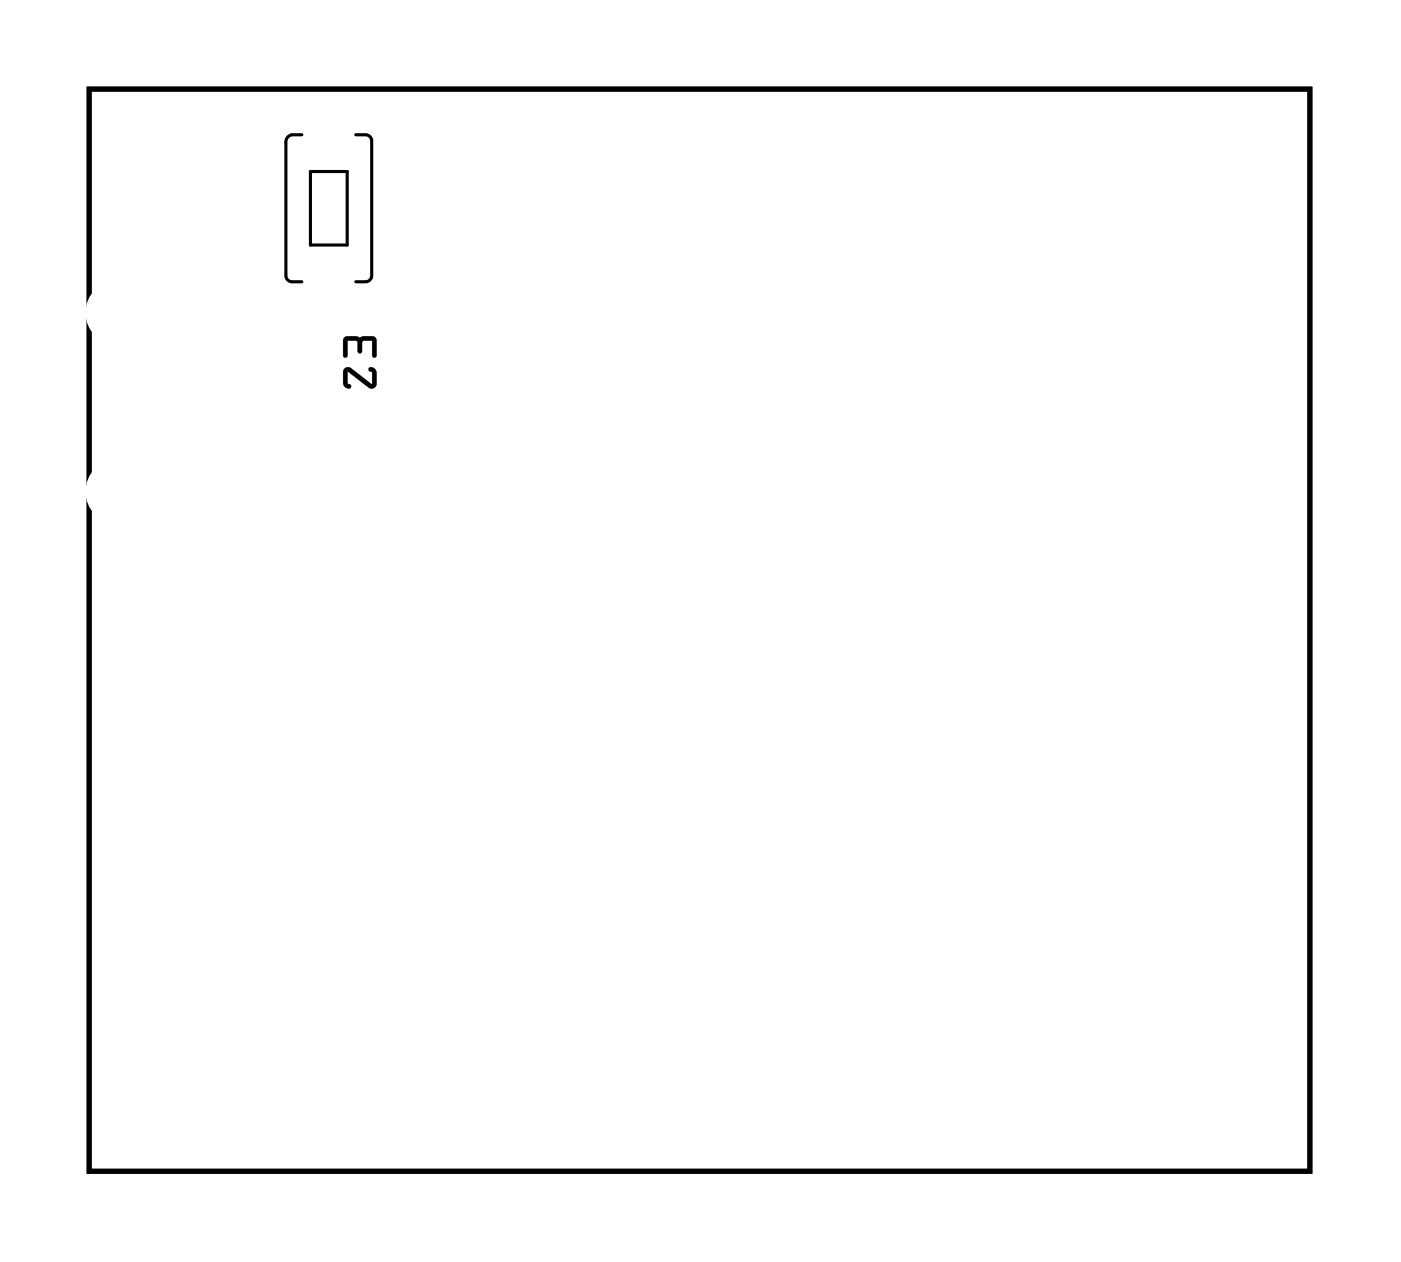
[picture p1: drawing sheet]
<svg xmlns="http://www.w3.org/2000/svg" width="57mm" height="52mm" viewBox="0 0 57 52" stroke-linecap="round" stroke-linejoin="round" font-family="sans-serif">
<path d="M3.6 3.6h49.8v44.2h-49.8z" fill="none" stroke="#000" stroke-width=".2"/>
<g fill="#000">
<path d="M3.6 3.6h49.8v44.2h-49.8zM3.6 3.6v44.2h49.8v-44.2z"/>
<path d="M14.1 15l-.1 .6 .1 .2h.2l-.1-.2v-.4l.9 .6 .2-.1 .1-.5-.2-.2-.2 .1 .2 .1v.5l-.9-.7zM14 13.8l.1 .8 .1-.1v-.6h.4v.5h.1h.1v-.5h.4v.6h.2v-.6l-.2-.2z"/>
<path d="M14 15v.7l.2 .2a.13 .13 0 0 0 .1-.2 .13 .13 0 0 0-.1-.1v-.4l.8 .6a.21 .21 0 0 0 .4-.1l-.1-.6-.2-.1a.13 .13 0 0 0-.1 .1 .13 .13 0 0 0 .2 .1v.5l-.9-.7zM14.1 15.1l.2-.1 .9 .7v-.5l-.2-.1 .2-.1 .1 .1 .1 .6a.21 .21 0 0 1-.4 .1l-.8-.6v.4l.1 .2h-.2l-.1-.2zM14 13.8v.7a.1 .1 0 0 0 .1 .1 .1 .1 0 0 0 .1-.1v-.6h.4v.4a.1 .1 0 0 0 .1 .1 .1 .1 0 0 0 .1-.1v-.4h.4v.6a.1 .1 0 0 0 .1 .1 .1 .1 0 0 0 .1-.1v-.6l-.1-.2zM14.1 13.8l1.1-.1 .2 .2-.1 .6h-.1v-.6h-.4v.5h-.1h-.1v-.5h-.4v.6l-.1 .1z"/>
</g>
<path d="M12.3 5.5l-.5 .1-.1 .2v5.4v.2l.2 .1h.4M12.7 7h1.5v3h-1.5zM14.5 5.5h.4l.2 .1 .1 .1v5.5l-.1 .2-.2 .1h-.4" fill="none" stroke="#000" stroke-width=".13"/>
<path d="M46 8.7h1.5v1.5h-1.5z" fill="#fff"/>
<path d="M46 8.7h1.5v1.5h-1.5z" fill="none" stroke="#fff" stroke-width=".69" stroke-linecap="butt"/>
<circle cx="46.8" cy="12" r=".72" fill="#fff"/>
<circle cx="46.8" cy="12" r=".72" fill="none" stroke="#fff" stroke-width=".69" stroke-linecap="butt"/>
<circle cx="44.2" cy="12" r=".72" fill="#fff"/>
<circle cx="44.2" cy="12" r=".72" fill="none" stroke="#fff" stroke-width=".69" stroke-linecap="butt"/>
<circle cx="41.7" cy="12" r=".72" fill="#fff"/>
<circle cx="41.7" cy="12" r=".72" fill="none" stroke="#fff" stroke-width=".69" stroke-linecap="butt"/>
<circle cx="39.1" cy="12" r=".72" fill="#fff"/>
<circle cx="39.1" cy="12" r=".72" fill="none" stroke="#fff" stroke-width=".69" stroke-linecap="butt"/>
<circle cx="46.8" cy="9.4" r=".72" fill="#fff"/>
<circle cx="46.8" cy="9.4" r=".72" fill="none" stroke="#fff" stroke-width=".69" stroke-linecap="butt"/>
<circle cx="44.2" cy="9.4" r=".72" fill="#fff"/>
<circle cx="44.2" cy="9.4" r=".72" fill="none" stroke="#fff" stroke-width=".69" stroke-linecap="butt"/>
<circle cx="41.7" cy="9.4" r=".72" fill="#fff"/>
<circle cx="41.7" cy="9.4" r=".72" fill="none" stroke="#fff" stroke-width=".69" stroke-linecap="butt"/>
<circle cx="39.1" cy="9.4" r=".72" fill="#fff"/>
<circle cx="39.1" cy="9.4" r=".72" fill="none" stroke="#fff" stroke-width=".69" stroke-linecap="butt"/>
<circle cx="47.7" cy="36.7" r=".35" fill="#fff"/>
<circle cx="47.7" cy="36.7" r=".35" fill="none" stroke="#fff" stroke-width=".55"/>
<circle cx="41.7" cy="36.7" r=".35" fill="#fff"/>
<circle cx="41.7" cy="36.7" r=".35" fill="none" stroke="#fff" stroke-width=".55"/>
<circle cx="45.5" cy="36.7" r=".35" fill="#fff"/>
<circle cx="45.5" cy="36.7" r=".35" fill="none" stroke="#fff" stroke-width=".55"/>
<circle cx="43.6" cy="36.8" r=".35" fill="#fff"/>
<circle cx="43.6" cy="36.8" r=".35" fill="none" stroke="#fff" stroke-width=".55"/>
<circle cx="17.5" cy="10.7" r=".6" fill="#fff"/>
<circle cx="17.5" cy="10.7" r=".6" fill="none" stroke="#fff" stroke-width=".65" stroke-linecap="butt"/>
<path d="M16.9 10.1h1.2v1.2h-1.2z" fill="#fff"/>
<path d="M16.9 10.1h1.2v1.2h-1.2z" fill="none" stroke="#fff" stroke-width=".65" stroke-linecap="butt"/>
<circle cx="17.5" cy="8.2" r=".6" fill="#fff"/>
<circle cx="17.5" cy="8.2" r=".6" fill="none" stroke="#fff" stroke-width=".65" stroke-linecap="butt"/>
<circle cx="28.3" cy="10.7" r=".6" fill="#fff"/>
<circle cx="28.3" cy="10.7" r=".6" fill="none" stroke="#fff" stroke-width=".65" stroke-linecap="butt"/>
<path d="M27.7 10.1h1.2v1.2h-1.2z" fill="#fff"/>
<path d="M27.7 10.1h1.2v1.2h-1.2z" fill="none" stroke="#fff" stroke-width=".65" stroke-linecap="butt"/>
<circle cx="28.3" cy="8.2" r=".6" fill="#fff"/>
<circle cx="28.3" cy="8.2" r=".6" fill="none" stroke="#fff" stroke-width=".65" stroke-linecap="butt"/>
<circle cx="35.6" cy="19.9" r=".35" fill="#fff"/>
<circle cx="35.6" cy="19.9" r=".35" fill="none" stroke="#fff" stroke-width=".55"/>
<circle cx="33.7" cy="21.8" r=".35" fill="#fff"/>
<circle cx="33.7" cy="21.8" r=".35" fill="none" stroke="#fff" stroke-width=".55"/>
<circle cx="7.4" cy="44.4" r="1.5" fill="#fff"/>
<circle cx="7.4" cy="44.4" r="1.5" fill="none" stroke="#fff" stroke-width=".25"/>
<circle cx="7.4" cy="7.2" r="1.5" fill="#fff"/>
<circle cx="7.4" cy="7.2" r="1.5" fill="none" stroke="#fff" stroke-width=".25"/>
<circle cx="9.9" cy="14.8" r=".53" fill="#fff"/>
<circle cx="9.9" cy="14.8" r=".53" fill="none" stroke="#fff" stroke-width=".51"/>
<circle cx="9.9" cy="16.4" r=".53" fill="#fff"/>
<circle cx="9.9" cy="16.4" r=".53" fill="none" stroke="#fff" stroke-width=".51"/>
<circle cx="9.9" cy="18" r=".53" fill="#fff"/>
<circle cx="9.9" cy="18" r=".53" fill="none" stroke="#fff" stroke-width=".51"/>
<circle cx="8.7" cy="15.6" r=".53" fill="#fff"/>
<circle cx="8.7" cy="15.6" r=".53" fill="none" stroke="#fff" stroke-width=".51"/>
<circle cx="8.7" cy="17.2" r=".53" fill="#fff"/>
<circle cx="8.7" cy="17.2" r=".53" fill="none" stroke="#fff" stroke-width=".51"/>
<circle cx="4.8" cy="20.1" r="1.08" fill="#fff"/>
<circle cx="4.8" cy="20.1" r="1.08" fill="none" stroke="#fff" stroke-width=".51"/>
<circle cx="4.8" cy="12.8" r="1.08" fill="#fff"/>
<circle cx="4.8" cy="12.8" r="1.08" fill="none" stroke="#fff" stroke-width=".51"/>
<circle cx="36" cy="29.7" r=".35" fill="#fff"/>
<circle cx="36" cy="29.7" r=".35" fill="none" stroke="#fff" stroke-width=".55"/>
<circle cx="17.9" cy="42.4" r=".35" fill="#fff"/>
<circle cx="17.9" cy="42.4" r=".35" fill="none" stroke="#fff" stroke-width=".55"/>
<circle cx="32.1" cy="45" r=".74" fill="#fff"/>
<circle cx="32.1" cy="45" r=".74" fill="none" stroke="#fff" stroke-width=".76" stroke-linecap="butt"/>
<circle cx="29.6" cy="45" r=".74" fill="#fff"/>
<circle cx="29.6" cy="45" r=".74" fill="none" stroke="#fff" stroke-width=".76" stroke-linecap="butt"/>
<circle cx="6.1" cy="26.6" r=".74" fill="#fff"/>
<circle cx="6.1" cy="26.6" r=".74" fill="none" stroke="#fff" stroke-width=".76" stroke-linecap="butt"/>
<circle cx="6.1" cy="29.1" r=".74" fill="#fff"/>
<circle cx="6.1" cy="29.1" r=".74" fill="none" stroke="#fff" stroke-width=".76" stroke-linecap="butt"/>
<circle cx="6.1" cy="31.7" r=".74" fill="#fff"/>
<circle cx="6.1" cy="31.7" r=".74" fill="none" stroke="#fff" stroke-width=".76" stroke-linecap="butt"/>
<circle cx="6.1" cy="34.2" r=".74" fill="#fff"/>
<circle cx="6.1" cy="34.2" r=".74" fill="none" stroke="#fff" stroke-width=".76" stroke-linecap="butt"/>
<circle cx="6.1" cy="36.7" r=".74" fill="#fff"/>
<circle cx="6.1" cy="36.7" r=".74" fill="none" stroke="#fff" stroke-width=".76" stroke-linecap="butt"/>
<circle cx="6.1" cy="39.3" r=".74" fill="#fff"/>
<circle cx="6.1" cy="39.3" r=".74" fill="none" stroke="#fff" stroke-width=".76" stroke-linecap="butt"/>
<path d="M12.6 10.5h1.6v2.3h-1.6z" fill="#fff"/>
<path d="M12.6 10.5h1.6v2.3h-1.6z" fill="none" stroke="#fff" stroke-width=".25"/>
<path d="M12.6 4.2h1.6v2.3h-1.6z" fill="#fff"/>
<path d="M12.6 4.2h1.6v2.3h-1.6z" fill="none" stroke="#fff" stroke-width=".25"/>
<circle cx="39.4" cy="36.7" r=".35" fill="#fff"/>
<circle cx="39.4" cy="36.7" r=".35" fill="none" stroke="#fff" stroke-width=".55"/>
<circle cx="16.6" cy="19.9" r=".59" fill="#fff"/>
<circle cx="16.6" cy="19.9" r=".59" fill="none" stroke="#fff" stroke-width=".73" stroke-linecap="butt"/>
<circle cx="16.6" cy="17.4" r=".59" fill="#fff"/>
<circle cx="16.6" cy="17.4" r=".59" fill="none" stroke="#fff" stroke-width=".73" stroke-linecap="butt"/>
<path d="M15.8 16.5h1.6v1.7h-1.6zM16.2 17.4a.35 .35 0 0 0 .7 0 .35 .35 0 0 0-.7 0z" fill="#fff"/>
<g fill="none" stroke="#fff" stroke-width=".25">
<path d="M15.8 16.5h1.6v1.7h-1.6z"/>
<circle cx="16.6" cy="17.4" r=".35"/>
</g>
<circle cx="15.6" cy="29.1" r=".59" fill="#fff"/>
<circle cx="15.6" cy="29.1" r=".59" fill="none" stroke="#fff" stroke-width=".73" stroke-linecap="butt"/>
<circle cx="15.6" cy="26.6" r=".59" fill="#fff"/>
<circle cx="15.6" cy="26.6" r=".59" fill="none" stroke="#fff" stroke-width=".73" stroke-linecap="butt"/>
<path d="M14.8 25.7h1.7v1.7h-1.7zM15.3 26.6a.35 .35 0 0 0 .7 0 .35 .35 0 0 0-.7 0z" fill="#fff"/>
<g fill="none" stroke="#fff" stroke-width=".25">
<path d="M14.8 25.7h1.7v1.7h-1.7z"/>
<circle cx="15.6" cy="26.6" r=".35"/>
</g>
</svg>
